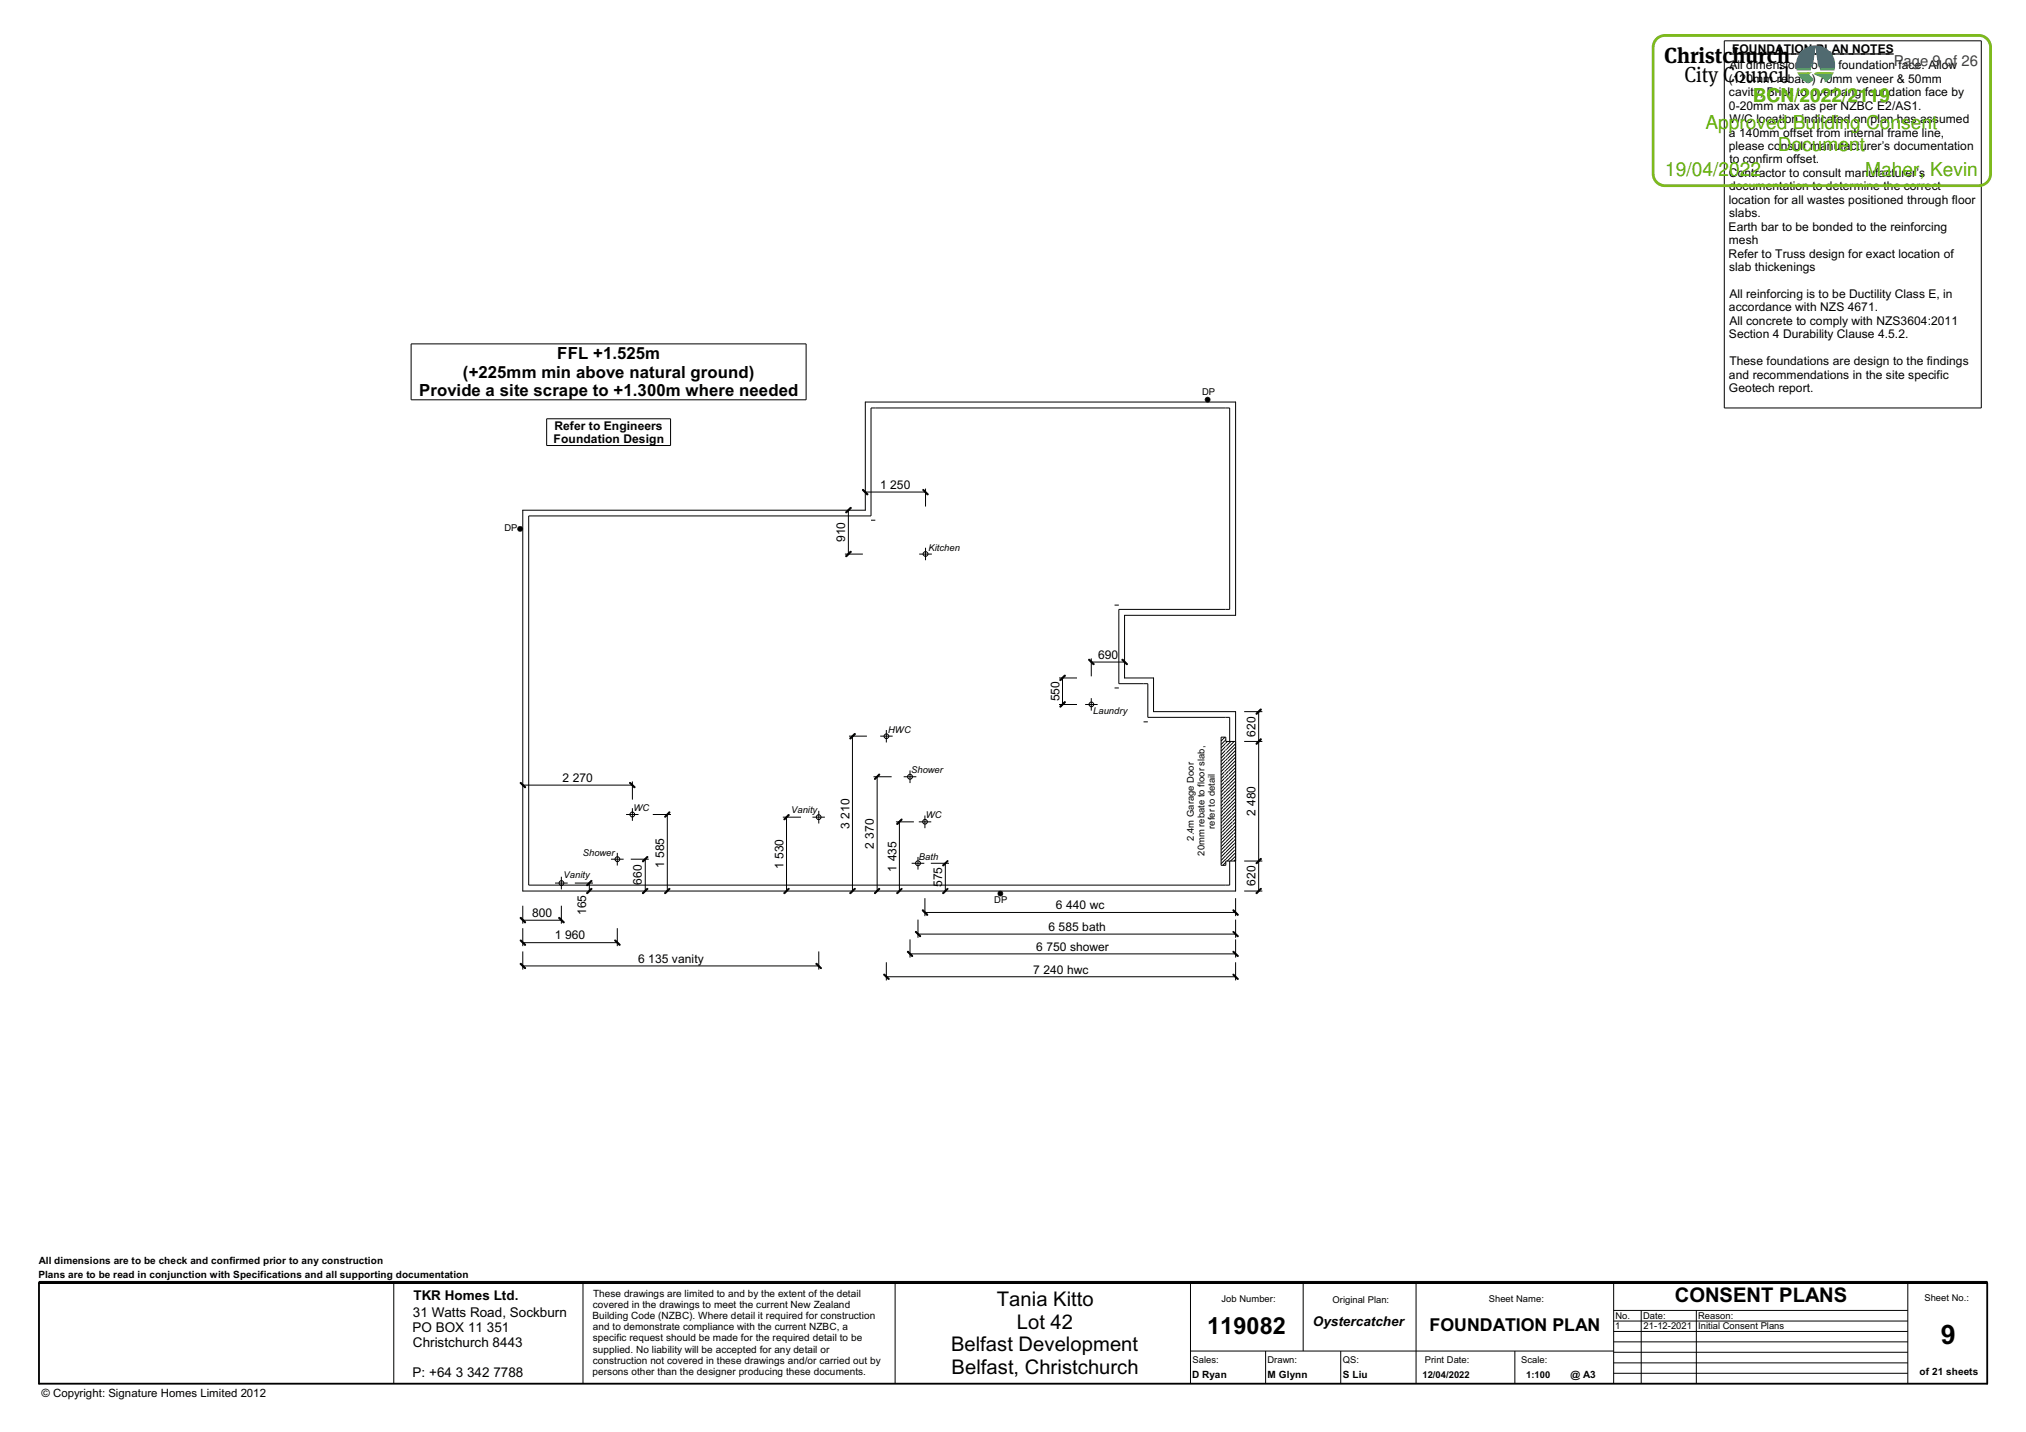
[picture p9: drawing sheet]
<svg xmlns="http://www.w3.org/2000/svg" width="420mm" height="297mm" viewBox="0 0 420 297" stroke-linecap="round" stroke-linejoin="round" font-family="sans-serif">
<defs><g id="words">
<text font-size="5.6" x="402.5" y="278.8">9</text>
<text font-size="4.9" x="250.3" y="276.7">119082</text>
<g font-size="4.5">
<text x="345.1" y="13.1">Christchurch</text>
<text x="349.3" y="17.1">City Council</text>
</g>
<g font-size="4.2">
<text x="206.8" y="271">Tania Kitto</text>
<text x="210.9" y="275.6">Lot 42</text>
<text x="347.3" y="270.1">CONSENT PLANS</text>
<text x="197.2" y="280.3">Belfast Development</text>
<text x="197.4" y="284.9">Belfast, Christchurch</text>
</g>
<g font-size="4" fill="#5db100">
<text x="363.5" y="21.2">BCN/2022/2119</text>
<text x="353.7" y="26.7">Approved Building Consent</text>
<text x="368.7" y="31.3">Document</text>
<text x="345.4" y="36.5">19/04/2022</text>
<text x="386.8" y="36.5">Maher, Kevin</text>
</g>
<text font-size="3.7" x="296.5" y="276.1">FOUNDATION PLAN</text>
<g font-size="3.5">
<text x="115.6" y="74.5">FFL +1.525m</text>
<text x="87" y="82.2">Provide a site scrape to +1.300m where needed</text>
<text x="96" y="78.4">(+225mm min above natural ground)</text>
</g>
<text font-size="3.1" fill="#404040" x="392.7" y="13.7">Page 9 of 26</text>
<g font-size="2.8">
<text x="85.7" y="269.6">TKR Homes Ltd.</text>
<text x="85.6" y="273.2">31 Watts Road, Sockburn</text>
<text x="272.3" y="275.1">Oystercatcher</text>
<text x="85.6" y="276.3">PO BOX 11 351</text>
<text x="85.6" y="279.4">Christchurch 8443</text>
<text x="85.6" y="285.6">P: +64 3 342 7788</text>
</g>
<g font-size="2.5">
<text x="359.2" y="11">FOUNDATION PLAN NOTES</text>
<text x="358.5" y="17.1">(120mm rebate) 70mm veneer &amp; 50mm</text>
<text x="358.6" y="14.4">All dimensions over foundation face. Allow</text>
<text x="358.6" y="19.9">cavity, Brick to overhang foundation face by</text>
<text x="358.6" y="22.7">0-20mm max as per NZBC E2/AS1.</text>
<text x="358.6" y="28.3">a 140mm offset from internal frame line,</text>
<text x="358.6" y="25.5">W/C location indicated on plan has assumed</text>
<text x="358.5" y="31.1">please consult manufacturer’s documentation</text>
<text x="358.6" y="33.9">to confirm offset.</text>
<text x="358.6" y="36.7">Contractor to consult manufacturer’s</text>
<text x="358.6" y="39.5">documentation to determine the correct</text>
<text x="358.5" y="47.8">Earth bar to be bonded to the reinforcing</text>
<text x="358.5" y="42.2">location for all wastes positioned through floor</text>
<text x="358.6" y="45">slabs.</text>
<text x="358.5" y="53.4">Refer to Truss design for exact location of</text>
<text x="358.5" y="50.6">mesh</text>
<text x="358.6" y="56.2">slab thickenings</text>
<text x="358.6" y="64.6">accordance with NZS 4671.</text>
<text x="358.6" y="61.8">All reinforcing is to be Ductility Class E, in</text>
<text x="358.6" y="70.2">Section 4 Durability Clause 4.5.2.</text>
<text x="358.6" y="67.4">All concrete to comply with NZS3604:2011</text>
<text x="358.6" y="75.7">These foundations are design to the findings</text>
<text x="358.6" y="78.5">and recommendations in the site specific</text>
<text x="358.6" y="81.3">Geotech report.</text>
<text x="115" y="89.1">Refer to Engineers</text>
<text x="114.8" y="91.9">Foundation Design</text>
<text x="182.5" y="101.4">1 250</text>
<text x="175.3" y="112.4" transform="rotate(-90 175.3 112.4)">910</text>
<text x="227.7" y="136.7">690</text>
<text x="219.7" y="145.5" transform="rotate(-90 219.7 145.5)">550</text>
<text x="260.4" y="152.8" transform="rotate(-90 260.4 152.8)">620</text>
<text x="116.7" y="162.2">2 270</text>
<text x="176.1" y="171.9" transform="rotate(-90 176.1 171.9)">3 210</text>
<text x="260.4" y="169.3" transform="rotate(-90 260.4 169.3)">2 480</text>
<text x="181.2" y="176.1" transform="rotate(-90 181.2 176.1)">2 370</text>
<text x="133.1" y="183.6" transform="rotate(-90 133.1 183.6)">660</text>
<text x="137.8" y="180.1" transform="rotate(-90 137.8 180.1)">1 585</text>
<text x="162.5" y="180.3" transform="rotate(-90 162.5 180.3)">1 530</text>
<text x="185.9" y="180.8" transform="rotate(-90 185.9 180.8)">1 435</text>
<text x="195.4" y="184" transform="rotate(-90 195.4 184)">575</text>
<text x="260.4" y="183.8" transform="rotate(-90 260.4 183.8)">620</text>
<text x="110.4" y="190.2">800</text>
<text x="121.6" y="189.8" transform="rotate(-90 121.6 189.8)">165</text>
<text x="219" y="188.6">6 440 wc</text>
<text x="115.1" y="194.9">1 960</text>
<text x="214.9" y="197.2">6 750 shower</text>
<text x="217.4" y="193.1">6 585 bath</text>
<text x="132.3" y="199.7">6 135 vanity</text>
<text x="214.3" y="202">7 240 hwc</text>
</g>
<text font-size="2.4" x="8.6" y="289.7">© Copyright: Signature Homes Limited 2012</text>
<g font-size="2.1">
<text x="8.1" y="262.3">All dimensions are to be check and confirmed prior to any construction</text>
<text x="8" y="265.1">Plans are to be read in conjunction with Specifications and all supporting documentation</text>
<text x="123" y="268.9">These drawings are limited to and by the extent of the detail</text>
<text x="122.9" y="273.6">Building Code (NZBC). Where detail it required for construction</text>
<text x="122.9" y="271.3">covered in the drawings to meet the current New Zealand</text>
<text x="122.9" y="275.9">and to demonstrate compliance with the current NZBC, a</text>
<text x="122.9" y="278.3">specific request should be made for the required detail to be</text>
<text x="122.9" y="280.6">supplied. No liability will be accepted for any detail or</text>
<text x="122.9" y="285.2">persons other than the designer producing these documents.</text>
<text x="122.9" y="282.9">construction not covered in these drawings and/or carried out by</text>
<text x="247.2" y="285.9">D Ryan</text>
<text x="262.9" y="285.9">M Glynn</text>
<text x="278.5" y="285.9">S Liu</text>
<text x="325.7" y="285.9">@ A3</text>
<text x="398.1" y="285.2">of 21 sheets</text>
</g>
<g font-size="1.9">
<text x="249.3" y="82">DP</text>
<text x="104.6" y="110.2">DP</text>
<text x="192.6" y="114.3">Kitchen</text>
<text x="226.7" y="148.1">Laundry</text>
<text x="184.2" y="152.1">HWC</text>
<text x="188.9" y="160.4">Shower</text>
<text x="131.4" y="168.2">WC</text>
<text x="164.1" y="168.7">Vanity</text>
<text x="192" y="169.7">WC</text>
<text x="251.9" y="171.9" transform="rotate(-90 251.9 171.9)">refer to detail</text>
<text x="120.9" y="177.6">Shower</text>
<text x="190.6" y="178.5">Bath</text>
<text x="247.6" y="174.4" transform="rotate(-90 247.6 174.4)">2.4m Garage Door</text>
<text x="249.8" y="177.5" transform="rotate(-90 249.8 177.5)">20mm rebate to floor slab,</text>
<text x="116.9" y="182.1">Vanity</text>
<text x="206.2" y="187.3">DP</text>
<text x="399.1" y="269.9">Sheet No.:</text>
<text x="253.3" y="270.1">Job Number:</text>
<text x="276.4" y="270.3">Original Plan:</text>
<text x="308.7" y="270.1">Sheet Name:</text>
<text x="335" y="275.8">1</text>
<text x="335" y="273.6">No.</text>
<text x="340.7" y="273.6">Date:</text>
<text x="340.9" y="275.8">21-12-2021 Initial Consent Plans</text>
<text x="352.2" y="273.6">Reason:</text>
<text x="247.3" y="282.7">Sales:</text>
<text x="262.8" y="282.7">Drawn:</text>
<text x="278.5" y="282.7">QS:</text>
<text x="295" y="285.8">12/04/2022</text>
<text x="295.5" y="282.7">Print Date:</text>
<text x="315.5" y="282.8">Scale:</text>
<text x="316.5" y="285.8">1:100</text>
</g>
</g></defs>
<path d="M8.1 266.1h404v20.9h-404z" fill="none" stroke="#000" stroke-width=".38"/>
<g fill="none" stroke="#000" stroke-width=".21">
<path d="M357.6 8.5h53.3v76.1h-53.3zM108.4 105.8h71.1v-22.4h76.7v44.2h-23v13h6v7h17v37.2h-147.8zM109.6 107h71v-22.4h74.4v41.8h-23v15.4h6v7h17v34.8h-145.4zM180.6 107.9h.9M231.1 125.5h.9M231.1 142.7h.9M237.2 149.7h.8M8.1 265.8h404v.3h-404zM81.7 266.1v20.9M120.9 266.1v20.9M185.6 266.1v20.9M246.9 266.1v20.9"/>
<path d="M270.3 266.1v14.1M293.7 266.1v20.9M334.6 271.8h61M334.6 266.1v20.9M395.6 266.1v20.9M246.9 280.2h87.7M262.5 280.2v6.8M278 280.2v6.8M314.2 280.2v6.8"/>
</g>
<path d="M8.1 266h404" fill="none" stroke="#000" stroke-width=".34"/>
<path d="M253.2 152.9h1v.9z" fill="#fff"/>
<path d="M253.3 152.9v.1M254 152.9l-.3 .4M254.2 153.4l-.2 .2" fill="none" stroke="#000" stroke-width=".21"/>
<path d="M253.2 152.9l1 .9-1 25.7z" fill="#fff"/>
<g fill="none" stroke="#000" stroke-width=".21">
<path d="M253.3 153h-.1M253.7 153.3l-.5 .4M254 159.3l-.8 .8M254 158.5l-.8 .9M254 153.6l-.8 .8M254.1 157.8l-.9 .9M254.1 157.1l-.9 .8M254.1 156.3l-.9 1M254.2 155.6l-1 .9M254.2 154.9l-1 .9M254.2 154.1l-1 1M253.3 178.4l-.1 .1"/>
<path d="M253.3 177.7l-.1 .1M253.3 177h-.1M253.4 176.2l-.2 .1M253.4 175.5l-.2 .1M253.4 174.8l-.2 .1M253.4 174l-.2 .2M253.5 173.3l-.3 .2M253.5 172.6l-.3 .2M253.5 171.8l-.3 .3M253.6 171.1l-.4 .3M253.6 170.3l-.4 .4M253.6 169.6l-.4 .4"/>
<path d="M253.7 168.9l-.5 .3M253.7 168.1l-.5 .5M253.7 167.4l-.5 .5M253.7 166.7l-.5 .4M253.7 165.9l-.5 .6M253.8 165.2l-.6 .5M253.8 164.4l-.6 .6M253.8 163.7l-.6 .6M253.9 163l-.7 .6M253.9 162.2l-.7 .7M253.9 161.5l-.7 .7M254 160.7l-.8 .8"/>
<path d="M254 160l-.8 .8"/>
</g>
<path d="M254.2 153.8h2v24.8z" fill="#fff"/>
<g fill="none" stroke="#000" stroke-width=".21">
<path d="M254.6 153.8l-.3 .3M255.3 153.8l-1 1M255.9 153.8l-1.5 1.6M256.2 159.9l-1.4 1.4M256.2 159.2l-1.4 1.5M256.2 158.5l-1.5 1.5M256.2 157.8l-1.5 1.5M256.2 157.1l-1.6 1.6M256.2 156.4l-1.6 1.6M256.2 155.7l-1.7 1.7M256.2 154.9l-1.7 1.8M256.2 154.3l-1.8 1.8"/>
<path d="M256.2 178.3h.1M256.2 177.6v.1M256.2 176.9l-.1 .1M256.2 176.1l-.2 .3M256.2 175.5l-.2 .2M256.2 174.8l-.3 .2M256.2 174l-.3 .4M256.2 173.4l-.4 .3M256.2 172.6l-.4 .5M256.2 171.9l-.5 .5M256.2 171.2l-.5 .6M256.2 170.5l-.6 .6"/>
<path d="M256.2 169.8l-.6 .7M256.2 169.1l-.7 .7M256.2 168.4l-.7 .8M256.2 167.7l-.8 .8M256.2 167l-.8 .9M256.2 166.3l-.9 .9M256.2 165.6l-.9 .9M256.2 164.8l-1 1.1M256.2 164.1l-1.1 1.1M256.2 163.4l-1.1 1.2M256.2 162.7l-1.1 1.2M256.2 162l-1.2 1.3"/>
<path d="M256.2 161.3l-1.3 1.3M256.2 160.6l-1.3 1.4"/>
</g>
<path d="M254.2 153.8l2 24.8h-2z" fill="#fff"/>
<g fill="none" stroke="#000" stroke-width=".21">
<path d="M254.3 154.1h-.1M254.3 154.8h-.1M254.4 155.4l-.2 .1M254.4 156.1l-.2 .2M254.5 156.7l-.3 .3M254.5 157.4l-.3 .2M254.6 158l-.4 .4M254.6 158.7l-.4 .4M254.7 159.3l-.5 .5M254.7 160l-.5 .5M254.8 160.7l-.6 .5M254.8 161.3l-.6 .6"/>
<path d="M254.9 162l-.7 .6M254.9 162.6l-.7 .7M255 163.3l-.8 .7M255.1 163.9l-.9 .8M255.1 164.6l-.9 .8M255.1 165.2l-.9 1M255.2 165.9l-1 .9M255.3 166.5l-1.1 1.1M255.3 167.2l-1.1 1.1M255.4 167.9l-1.2 1.1M255.4 168.5l-1.2 1.2M255.5 169.2l-1.3 1.2"/>
<path d="M255.5 169.8l-1.3 1.3M255.6 170.5l-1.4 1.3M255.6 171.1l-1.4 1.4M255.7 171.8l-1.5 1.4M255.7 172.4l-1.5 1.5M255.8 173.1l-1.6 1.5M255.8 173.7l-1.6 1.6M255.9 174.4l-1.7 1.7M255.9 175l-1.7 1.7M256 175.7l-1.8 1.8M256 176.4l-1.8 1.8M256.1 177l-1.6 1.6"/>
<path d="M256.2 177.7l-1 .9M256.2 178.3l-.3 .3"/>
</g>
<path d="M254.2 153.8v24.8l-1 .9z" fill="#fff"/>
<g fill="none" stroke="#000" stroke-width=".21">
<path d="M254.2 159.8l-.2 .2M254.2 159.1l-.2 .2M254.2 158.4l-.2 .1M254.2 157.6l-.1 .2M254.2 157l-.1 .1M254.2 156.3h-.1M254.2 155.5v.1M254.2 154.8v.1M254.2 178.2l-1 1M254.2 177.5l-.9 .9M254.2 176.7l-.9 1M254.2 176.1l-.9 .9"/>
<path d="M254.2 175.3l-.8 .9M254.2 174.6l-.8 .9M254.2 173.9l-.8 .9M254.2 173.2l-.8 .8M254.2 172.5l-.7 .8M254.2 171.8l-.7 .8M254.2 171.1l-.7 .7M254.2 170.4l-.6 .7M254.2 169.7l-.6 .6M254.2 169l-.6 .6M254.2 168.3l-.5 .6M254.2 167.6l-.5 .5"/>
<path d="M254.2 166.8l-.5 .6M254.2 166.2l-.5 .5M254.2 165.4l-.5 .5M254.2 164.7l-.4 .5M254.2 164l-.4 .4M254.2 163.3l-.4 .4M254.2 162.6l-.3 .4M254.2 161.9l-.3 .3M254.2 161.2l-.3 .3M254.2 160.5l-.2 .2"/>
</g>
<path d="M253.2 179.5l1-.9v.9z" fill="#fff"/>
<g fill="none" stroke="#000" stroke-width=".21">
<path d="M250 83.1v.1M250 82.7h.1M250 83.2l.3 .2h.3l.3-.2M250.2 82.5h-.1M250.2 82.5l.3-.1 .3 .1 .1 .6M250.2 82.5l-.3 .3 .1 .3M250.7 82.5h.1M250.9 83.1v.1M250.9 82.8h.1M251 83h-.1M107.4 109.9h.1M107.4 109.5h.1"/>
<path d="M107.6 110.2h.5M107.7 110.2h.1M107.7 109.2v.1M108 109.2v.1M108.1 110.2h-.1M108.3 110l.1-.4-.2-.3h-.6l-.2 .3 .2 .6M108.3 109.9h.1M108.3 110l-.2 .2M108.3 109.5h.1M175.2 114.9h3.7M175.3 106.3l1.1-1.1 .2 .2-1.1 1zM175.3 115.4l1.1-1.1 .2 .2-1.1 1z"/>
<path d="M175.9 105.8v9.1M178.8 101.6l.2-.1 1 1-.1 .2zM179.5 102.1h12.4M190.6 114.9h2.7M191.5 101.5l1 1-.1 .2-1.1-1.1zM191.9 101.3v3.8M191.9 113.6v2.6M220.8 140l.2 .2-1.1 1-.1-.1zM225.9 136.7l1 1.1-.1 .1-1.1-1zM226.3 136.6v3.7M226.3 137.3h6.9M232.8 136.7l1 1.1-.1 .1-1.1-1z"/>
<path d="M176.1 152.7h3.7M176.2 153.2l1-1.1 .2 .2-1 1zM176.8 152.7v32.1M182.5 152.7h2.6M183.8 151.4v2.6M188.7 159.8v2.6M219.6 146.1h3.8M219.6 140.6h3.8M220.3 140.6v5.5M220.8 145.5l.2 .2-1.1 1-.1-.1zM225 146.1h2.6M226.3 144.8v2.6"/>
<path d="M253.2 152.9h1v.9h2v24.8h-2v.9h-1zM258 153.8h3.8M258 147.6h3.8M261 147.6v37.2M261.5 147l.1 .2-1 1-.2-.2zM261.5 153.2l.1 .2-1 1-.2-.1zM107.8 162.4l.2-.1 1.1 1-.2 .1zM108.4 162.9h22.7M126.7 178.2h2.6M128 176.9v2.6M129.8 169h2.6M130.5 162.4l.2-.1 1 1-.1 .1z"/>
<path d="M130.8 178.2h3.7M131.1 162.1v3.8M131.1 167.6v2.7M133.2 178.6l1-1 .2 .2-1.1 1zM133.8 178.2v6.6M135.4 169h3.7M138.4 169v15.8M138.8 168.4l.2 .1-1 1-.2-.1zM162.3 169.5h3.8M163.1 169.5v15.3M163.5 168.9l.2 .2-1 1-.2-.1zM168.5 169.5h2.6"/>
<path d="M169.8 168.2v2.6M181.1 161.1h3.8M181.9 161.1v23.7M182.3 160.5l.2 .2-1.1 1-.1-.2zM185.8 170.5h3.7M186.5 170.5v14.3M187 169.8l.1 .2-1 1.1-.2-.2zM187.4 161.1h2.6M189.1 179.1h2.6M190.4 177.8v2.6M190.5 170.5h2.6M191.8 169.2v2.6"/>
<path d="M193 179.1h3.8M195.5 179.5l1-1 .1 .1-1 1.1zM196 179.1v5.7M254.2 178.9l-.6 .6M258 178.6h3.8M261.5 178l.1 .2-1 1-.2-.1zM107.8 195.1l.2-.2 1.1 1.1-.2 .1zM108 190.2l1.1 1.1-.2 .2-1.1-1.1zM108 199.8l1.1 1-.2 .2-1.1-1.1zM108.4 187.9v3.7M108.4 192.5v3.8M108.4 197.4v3.7"/>
<path d="M108.4 190.9h8M108.4 195.5h19.6M115.1 183.2h2.6M115.8 190.4l.2-.2 1.1 1.1-.2 .2zM116.4 181.9v2.6M116.4 187.9v3.7M119.2 183.2h3.8M121.6 183.6l1-1 .2 .1-1 1.1zM121.6 185.3l1-1.1 .2 .2-1 1zM122.2 183.2v1.6M127.4 195.1l.2-.2 1.1 1.1-.2 .1zM128 192.5v3.8"/>
<path d="M133.2 185.3l1-1.1 .2 .2-1.1 1zM137.8 185.3l1-1.1 .2 .2-1 1zM162.5 185.3l1-1.1 .2 .2-1 1zM169.3 199.8l1.1 1-.2 .2-1-1.1zM169.8 197.4v3.7M176.2 185.3l1-1.1 .2 .2-1 1zM181.3 185.3l1-1.1 .2 .2-1.1 1zM183.8 199.6v3.8M185.9 185.3l1.1-1.1 .1 .2-1 1zM188.3 197.3l1 1-.1 .2-1.1-1.1zM188.7 194.9v3.7M188.7 197.9h67.5"/>
<path d="M189.8 193.3l.1-.1 1.1 1-.2 .2zM190.4 190.8v3.7M190.4 193.8h65.8M191.4 188.7l1 1-.1 .2-1.1-1.1zM191.8 186.3v3.7M191.8 189.3h64.4M195.5 185.3l1-1.1 .1 .2-1 1zM207 185.2v.3l.1 .3h.6M207 185.1v.1M207.1 185h.1M207.2 184.9v.1M207.7 184.9h-.4l-.3 .2"/>
<path d="M207.7 185.8h.1M207.7 184.9l.1 .1M207.8 185l.1 .2v.3l-.1 .3M207.9 185.1h.1M255.7 193.3l.1-.1 1 1-.1 .2zM255.8 188.7l1 1-.1 .2-1-1.1zM255.8 197.3l1 1-.1 .2-1-1.1zM256.2 186.3v3.7M256.2 190.8v3.7M256.2 194.9v3.7M256.2 199.6v3.8M258 184.8h3.8"/>
<path d="M260.4 185.3l1.1-1.1 .1 .2-1 1zM108.4 200.4h61.4M183.2 202.2l.2-.2 1 1.1-.1 .1zM183.8 202.6h72.4M255.8 202l1 1.1-.1 .1-1-1z"/>
<circle cx="191.9" cy="114.9" r=".5"/>
<circle cx="183.8" cy="152.7" r=".49"/>
<circle cx="226.3" cy="146.1" r=".49"/>
<circle cx="128" cy="178.2" r=".49"/>
<circle cx="131.1" cy="168.9" r=".5"/>
<circle cx="169.8" cy="169.5" r=".5"/>
<circle cx="188.7" cy="161.1" r=".51"/>
<circle cx="190.4" cy="179.1" r=".51"/>
<circle cx="191.8" cy="170.5" r=".49"/>
<circle cx="116.4" cy="183.2" r=".49"/>
</g>
<g fill="#000">
<path d="M175.3 115.4l1.1-1.1 .2 .2-1.1 1z" fill-rule="evenodd"/>
<path d="M175.3 106.3l1.1-1.1 .2 .2-1.1 1z" fill-rule="evenodd"/>
<path d="M178.8 101.6l.2-.1 1 1-.1 .2z" fill-rule="evenodd"/>
<path d="M191.5 101.5l1 1-.1 .2-1.1-1.1z" fill-rule="evenodd"/>
<path d="M225.9 136.7l1 1.1-.1 .1-1.1-1z" fill-rule="evenodd"/>
<path d="M232.8 136.7l1 1.1-.1 .1-1.1-1z" fill-rule="evenodd"/>
<path d="M176.2 153.2l1-1.1 .2 .2-1 1z" fill-rule="evenodd"/>
<path d="M220.8 145.5l.2 .2-1.1 1-.1-.1z" fill-rule="evenodd"/>
<path d="M219.8 141.1l1-1.1 .2 .2-1.1 1z" fill-rule="evenodd"/>
<path d="M261.5 147l.1 .2-1 1-.2-.2z" fill-rule="evenodd"/>
<path d="M261.5 153.2l.1 .2-1 1-.2-.1z" fill-rule="evenodd"/>
<path d="M107.8 162.4l.2-.1 1.1 1-.2 .1z" fill-rule="evenodd"/>
<path d="M130.5 162.4l.2-.1 1 1-.1 .1z" fill-rule="evenodd"/>
<path d="M133.2 178.6l1-1 .2 .2-1.1 1z" fill-rule="evenodd"/>
<path d="M138.8 168.4l.2 .1-1 1-.2-.1z" fill-rule="evenodd"/>
<path d="M163.5 168.9l.2 .2-1 1-.2-.1z" fill-rule="evenodd"/>
<path d="M182.3 160.5l.2 .2-1.1 1-.1-.2z" fill-rule="evenodd"/>
<path d="M185.9 170.9l1.1-1.1 .1 .2-1 1.1z" fill-rule="evenodd"/>
<path d="M195.5 179.5l1-1 .1 .1-1 1.1z" fill-rule="evenodd"/>
<path d="M261.5 178l.1 .2-1 1-.2-.1z" fill-rule="evenodd"/>
<path d="M108 190.2l1.1 1.1-.2 .2-1.1-1.1z" fill-rule="evenodd"/>
<path d="M107.8 195.1l.2-.2 1.1 1.1-.2 .1z" fill-rule="evenodd"/>
<path d="M108 199.8l1.1 1-.2 .2-1.1-1.1z" fill-rule="evenodd"/>
<path d="M115.8 190.4l.2-.2 1.1 1.1-.2 .2z" fill-rule="evenodd"/>
<path d="M121.6 185.3l1-1.1 .2 .2-1 1z" fill-rule="evenodd"/>
<path d="M121.6 183.6l1-1 .2 .1-1 1.1z" fill-rule="evenodd"/>
<path d="M127.4 195.1l.2-.2 1.1 1.1-.2 .1z" fill-rule="evenodd"/>
<path d="M133.2 185.3l1-1.1 .2 .2-1.1 1z" fill-rule="evenodd"/>
<path d="M137.8 185.3l1-1.1 .2 .2-1 1z" fill-rule="evenodd"/>
<path d="M162.5 185.3l1-1.1 .2 .2-1 1z" fill-rule="evenodd"/>
<path d="M176.2 185.3l1-1.1 .2 .2-1 1z" fill-rule="evenodd"/>
<path d="M181.3 185.3l1-1.1 .2 .2-1.1 1z" fill-rule="evenodd"/>
<path d="M185.9 185.3l1.1-1.1 .1 .2-1 1z" fill-rule="evenodd"/>
<path d="M188.3 197.3l1 1-.1 .2-1.1-1.1z" fill-rule="evenodd"/>
<path d="M189.8 193.3l.1-.1 1.1 1-.2 .2z" fill-rule="evenodd"/>
<path d="M191.4 188.7l1 1-.1 .2-1.1-1.1z" fill-rule="evenodd"/>
<path d="M195.5 185.3l1-1.1 .1 .2-1 1z" fill-rule="evenodd"/>
<path d="M255.8 188.7l1 1-.1 .2-1-1.1z" fill-rule="evenodd"/>
<path d="M255.7 193.3l.1-.1 1 1-.1 .2z" fill-rule="evenodd"/>
<path d="M255.8 197.3l1 1-.1 .2-1-1.1z" fill-rule="evenodd"/>
<path d="M260.4 185.3l1.1-1.1 .1 .2-1 1z" fill-rule="evenodd"/>
<path d="M169.3 199.8l1.1 1-.2 .2-1-1.1z" fill-rule="evenodd"/>
<path d="M183.2 202.2l.2-.2 1 1.1-.1 .1z" fill-rule="evenodd"/>
<path d="M255.8 202l1 1.1-.1 .1-1-1z" fill-rule="evenodd"/>
<circle cx="250.4" cy="82.9" r=".5"/>
<circle cx="107.9" cy="109.7" r=".49"/>
<circle cx="207.5" cy="185.4" r=".5"/>
</g>
<path d="M113.4 86.9h25.7v5.5h-25.7z" fill-rule="evenodd" fill="#fff"/>
<path d="M85.3 71.3h81.9v11.6h-81.9zM113.4 86.9h25.7v5.5h-25.7zM334.6 274h61M334.6 276.2h61M334.6 278.3h61M340.4 271.8v15.2M351.8 271.8v15.2M334.6 280.5h61M334.6 282.7h61M334.6 284.9h61" fill="none" stroke="#000" stroke-width=".21"/>
<path d="M359.2 11.2h33.5" fill="none" stroke="#000" stroke-width=".25"/>
<path d="M343.4 8.3a2.46 2.46 0 0 1 1.9-1h65a2.46 2.46 0 0 1 2.5 2.5v26.2a2.46 2.46 0 0 1-2.5 2.5h-65a2.46 2.46 0 0 1-2.5-2.5v-26.2l.1-.6z" fill="none" stroke="#7eba1c" stroke-width=".58"/>
<g fill="#fff">
<path d="M373.5 10.8a4.1 4.1 0 0 1 6.5 .5 4.1 4.1 0 0 1 .4 3.3h-2.9l-.2-1.3-.2 .7-.6-4.1-.5 4-.3-.6-.2 1.3h-2.9a4.1 4.1 0 0 1 .9-3.8z"/>
<path d="M376.2 15.2l.1 .2a3.8 3.8 0 0 1 2.1 1.3v.4a3.6 3.6 0 0 0 1.9-2.1h-3.6zM372.7 15l.9 1.4a2.2 2.2 0 0 0 1.6 .8 .74 .74 0 0 0 .7-1l-.6-.8 .6-.4z"/>
</g>
<use href="#words"/>
</svg>
